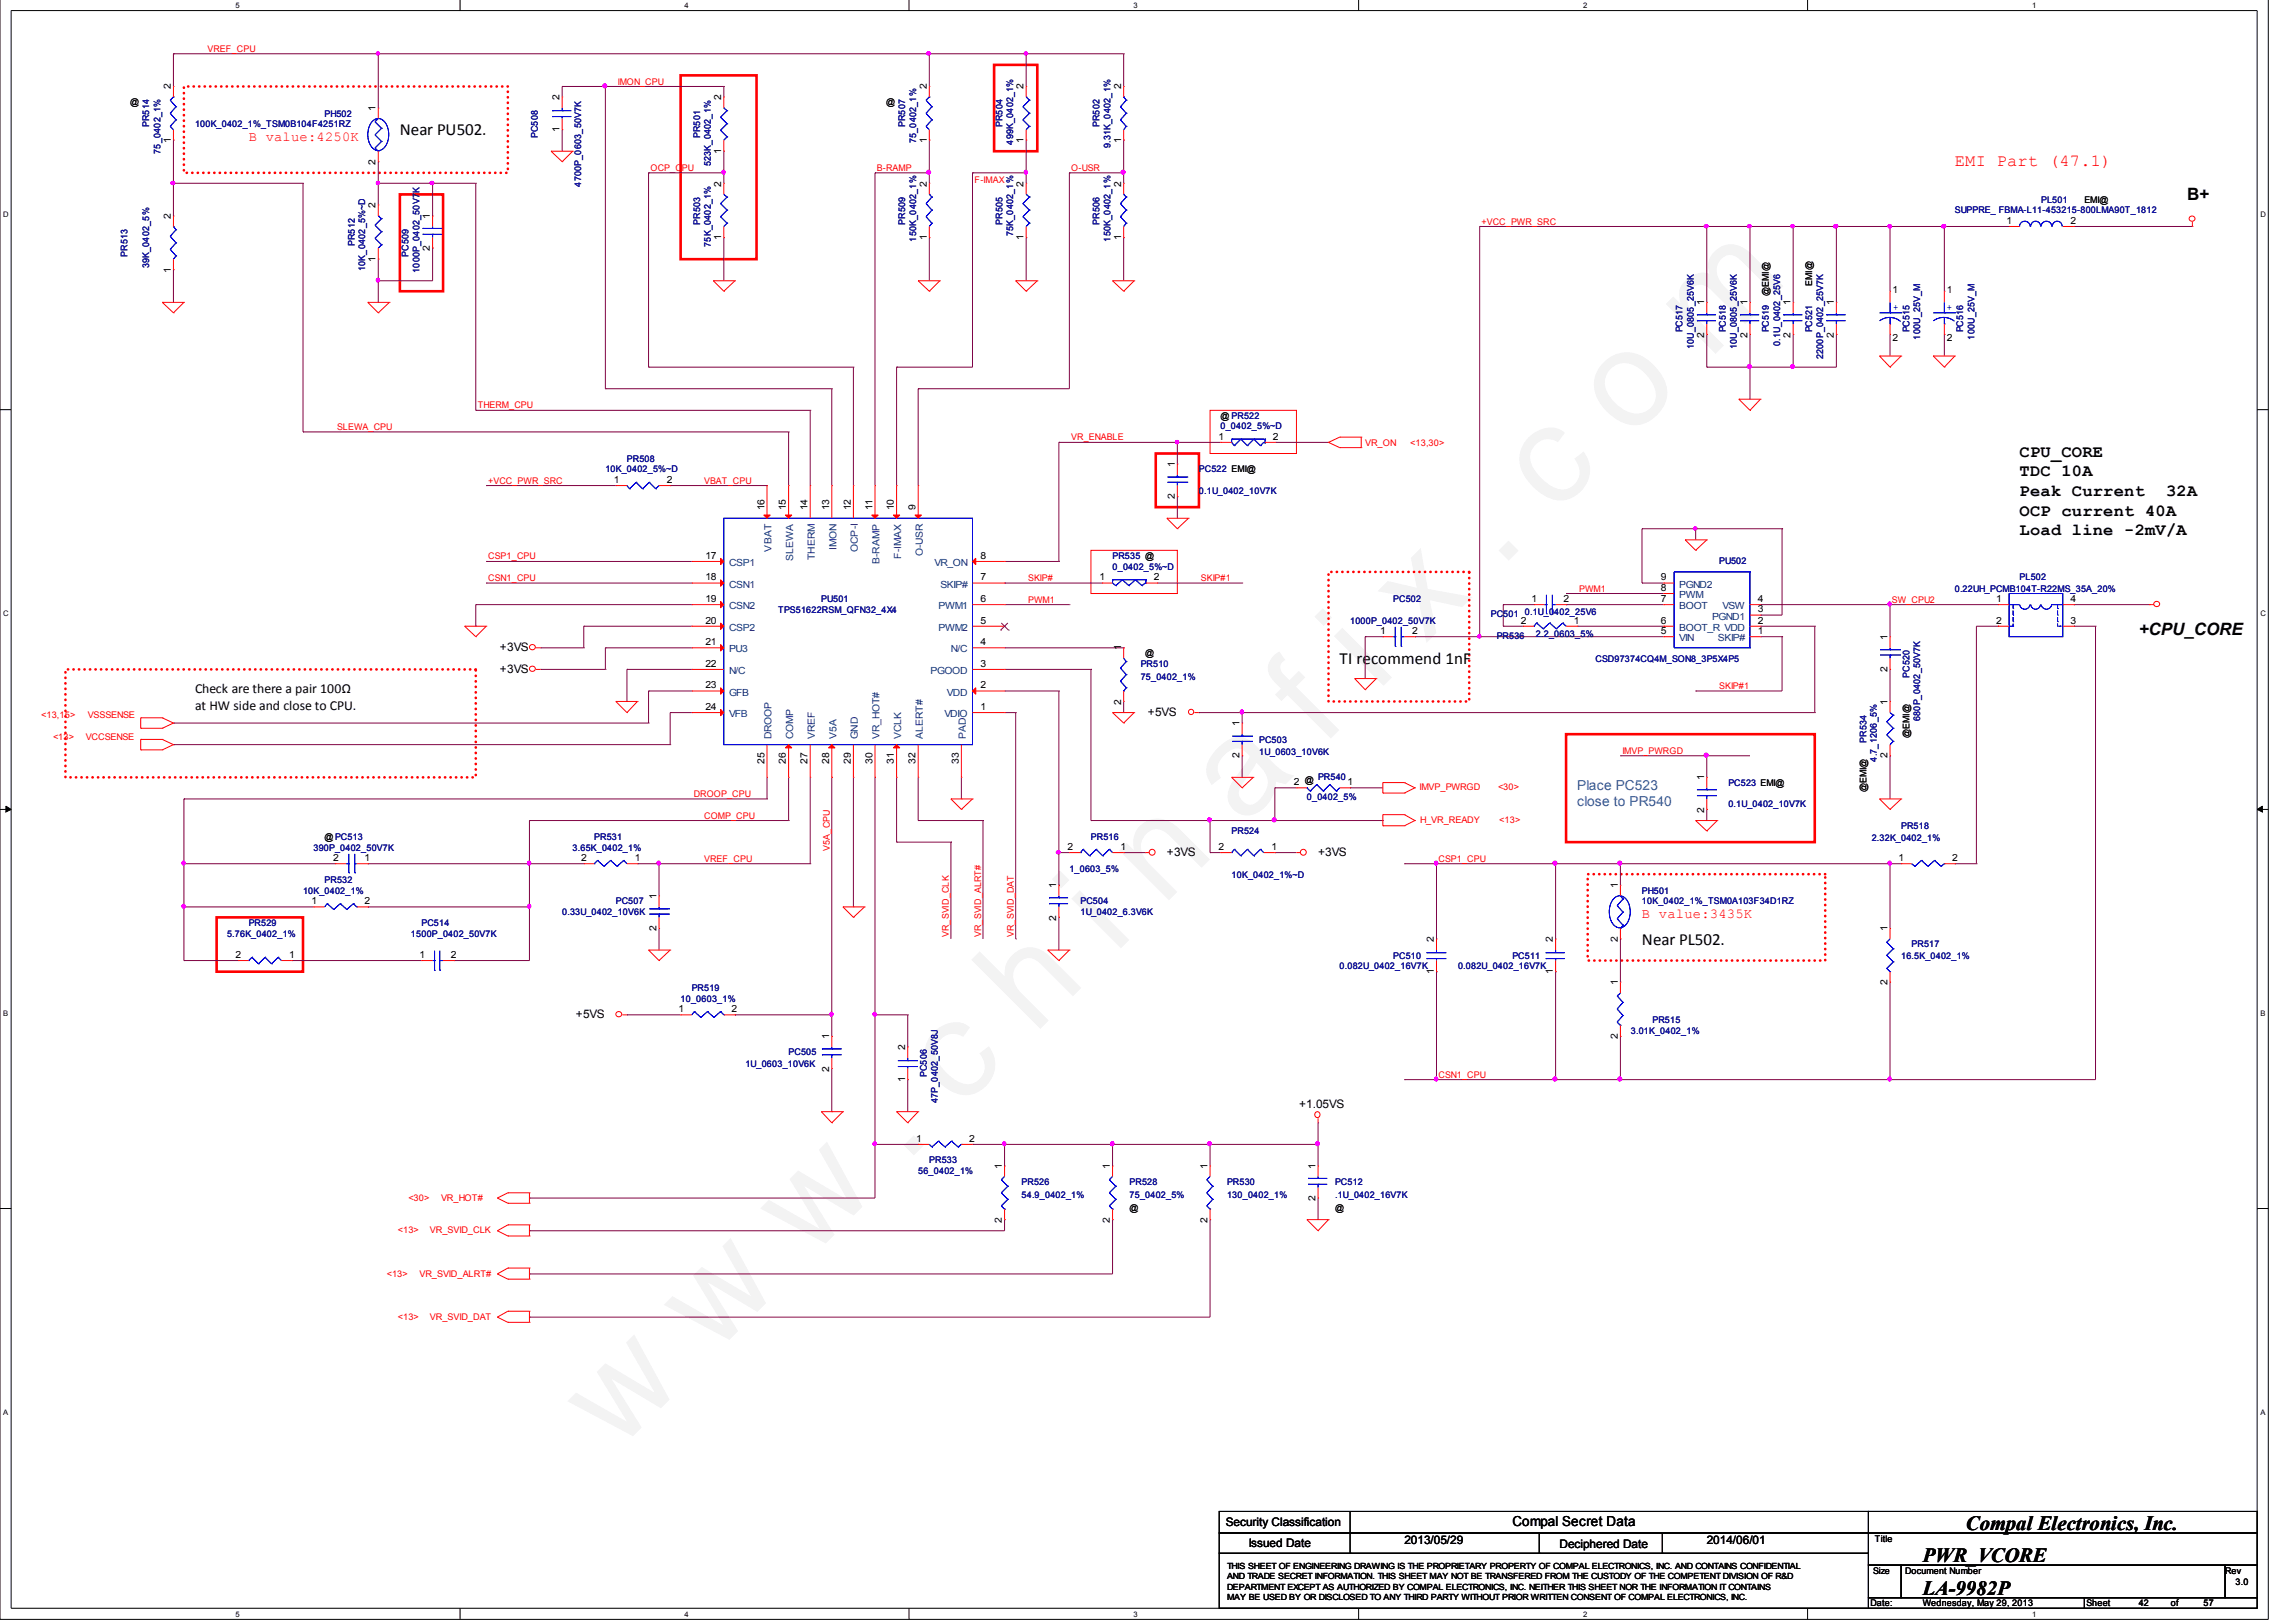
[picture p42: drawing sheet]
<svg xmlns="http://www.w3.org/2000/svg" width="297mm" height="210mm" viewBox="0 0 297 210" stroke-linecap="round" stroke-linejoin="round" font-family="sans-serif">
<defs><g id="words">
<text font-size="17.6" fill="#f0f" x="79.7" y="188" transform="rotate(-45 79.7 188)">w w w . c h i n a f i x . c o m</text>
<g font-size="2.6">
<text x="248.8" y="202.2">PWR_VCORE</text>
<text x="254.3" y="198">Compal Electronics, Inc.</text>
<text x="248.8" y="206.4">LA-9982P</text>
</g>
<g font-size="2.2">
<text x="51.7" y="17.5">Near PU502.</text>
<text x="283" y="25.9">B+</text>
<text x="261.3" y="59.1">CPU_CORE</text>
<text x="261.3" y="61.7">TDC 10A</text>
<text x="261.3" y="64.2">Peak Current</text>
<text x="280.2" y="64.2">32A</text>
<text x="261.3" y="66.7">OCP current 40A</text>
<text x="261.3" y="69.3">Load line -2mV/A</text>
<text x="276.7" y="82.2">+CPU_CORE</text>
<text x="173.3" y="86">TI recommend 1nF</text>
<text x="212.4" y="122.3">Near PL502.</text>
</g>
<text font-size="2.2" fill="#f00" x="252.9" y="21.4">EMI Part (47.1)</text>
<g font-size="1.8" fill="#f00">
<text x="32.2" y="18.2">B value:4250K</text>
<text x="212.4" y="118.8">B value:3435K</text>
</g>
<g font-size="1.8">
<text x="25.2" y="89.7">Check are there a pair 100Ω</text>
<text x="25.2" y="91.9">at HW side and close to CPU.</text>
<text x="195.7" y="197.5">Compal Secret Data</text>
</g>
<g font-size="1.8" fill="#0080c0">
<text x="204" y="102.2">Place PC523</text>
<text x="204" y="104.3">close to PR540</text>
</g>
<g font-size="1.5">
<text x="64.7" y="84.3">+3VS</text>
<text x="64.7" y="87.1">+3VS</text>
<text x="148.5" y="92.6">+5VS</text>
<text x="151" y="110.8">+3VS</text>
<text x="170.5" y="110.8">+3VS</text>
<text x="74.5" y="131.8">+5VS</text>
<text x="168.1" y="143.4">+1.05VS</text>
<text x="158.6" y="197.5">Security Classification</text>
<text x="161.5" y="200.2">Issued Date</text>
<text x="181.7" y="199.8">2013/05/29</text>
<text x="201.8" y="200.3">Deciphered Date</text>
<text x="220.8" y="199.8">2014/06/01</text>
</g>
<g font-size="1.3">
<text x="22.1" y="11.5" transform="rotate(-90 22.1 11.5)">2</text>
<text x="119.9" y="11.5" transform="rotate(-90 119.9 11.5)">2</text>
<text x="132.4" y="11.5" transform="rotate(-90 132.4 11.5)">2</text>
<text x="145" y="11.5" transform="rotate(-90 145 11.5)">2</text>
<text x="48.6" y="14.3" transform="rotate(-90 48.6 14.3)">1</text>
<text x="72.4" y="17.1" transform="rotate(-90 72.4 17.1)">1</text>
<text x="72.4" y="13" transform="rotate(-90 72.4 13)">2</text>
<text x="93.3" y="13" transform="rotate(-90 93.3 13)">2</text>
<text x="22.1" y="18.6" transform="rotate(-90 22.1 18.6)">1</text>
<text x="48.6" y="21.4" transform="rotate(-90 48.6 21.4)">2</text>
<text x="93.3" y="19.9" transform="rotate(-90 93.3 19.9)">1</text>
<text x="119.9" y="18.6" transform="rotate(-90 119.9 18.6)">1</text>
<text x="132.4" y="18.6" transform="rotate(-90 132.4 18.6)">1</text>
<text x="145" y="18.6" transform="rotate(-90 145 18.6)">1</text>
<text x="22.1" y="28.3" transform="rotate(-90 22.1 28.3)">2</text>
<text x="48.6" y="26.9" transform="rotate(-90 48.6 26.9)">2</text>
<text x="55.6" y="28.3" transform="rotate(-90 55.6 28.3)">1</text>
<text x="93.3" y="24.1" transform="rotate(-90 93.3 24.1)">2</text>
<text x="119.9" y="24.1" transform="rotate(-90 119.9 24.1)">2</text>
<text x="132.4" y="24.1" transform="rotate(-90 132.4 24.1)">2</text>
<text x="145" y="24.1" transform="rotate(-90 145 24.1)">2</text>
<text x="259.6" y="29">1</text>
<text x="267.9" y="29">2</text>
<text x="22.1" y="35.3" transform="rotate(-90 22.1 35.3)">1</text>
<text x="48.6" y="33.9" transform="rotate(-90 48.6 33.9)">1</text>
<text x="55.6" y="32.5" transform="rotate(-90 55.6 32.5)">2</text>
<text x="93.3" y="31.1" transform="rotate(-90 93.3 31.1)">1</text>
<text x="119.9" y="31.1" transform="rotate(-90 119.9 31.1)">1</text>
<text x="132.4" y="31.1" transform="rotate(-90 132.4 31.1)">1</text>
<text x="145" y="31.1" transform="rotate(-90 145 31.1)">1</text>
<text x="220.5" y="39.5" transform="rotate(-90 220.5 39.5)">1</text>
<text x="226.1" y="39.5" transform="rotate(-90 226.1 39.5)">1</text>
<text x="231.6" y="39.5" transform="rotate(-90 231.6 39.5)">1</text>
<text x="237.2" y="39.5" transform="rotate(-90 237.2 39.5)">1</text>
<text x="244.9" y="37.9">1</text>
<text x="251.9" y="37.9">1</text>
<text x="220.5" y="43.7" transform="rotate(-90 220.5 43.7)">2</text>
<text x="226.1" y="43.7" transform="rotate(-90 226.1 43.7)">2</text>
<text x="231.6" y="43.7" transform="rotate(-90 231.6 43.7)">2</text>
<text x="237.2" y="43.7" transform="rotate(-90 237.2 43.7)">2</text>
<text x="244.9" y="44.1">2</text>
<text x="251.9" y="44.1">2</text>
<text x="157.6" y="56.9">1</text>
<text x="164.7" y="56.9">2</text>
<text x="79.4" y="62.5">1</text>
<text x="86.3" y="62.5">2</text>
<text x="152" y="64.6" transform="rotate(-90 152 64.6)">2</text>
<text x="152" y="60.5" transform="rotate(-90 152 60.5)">1</text>
<text x="98.9" y="66.1" transform="rotate(-90 98.9 66.1)">16</text>
<text x="101.7" y="66.1" transform="rotate(-90 101.7 66.1)">15</text>
<text x="104.5" y="66.1" transform="rotate(-90 104.5 66.1)">14</text>
<text x="107.3" y="66.1" transform="rotate(-90 107.3 66.1)">13</text>
<text x="110.1" y="66.1" transform="rotate(-90 110.1 66.1)">12</text>
<text x="112.9" y="66.1" transform="rotate(-90 112.9 66.1)">11</text>
<text x="115.7" y="66.1" transform="rotate(-90 115.7 66.1)">10</text>
<text x="118.4" y="66.1" transform="rotate(-90 118.4 66.1)">9</text>
<text x="91.3" y="72.3">17</text>
<text x="91.3" y="77.9">19</text>
<text x="91.3" y="75.1">18</text>
<text x="126.8" y="72.3">8</text>
<text x="126.8" y="77.9">6</text>
<text x="126.8" y="75.1">7</text>
<text x="142.2" y="75.1">1</text>
<text x="149.3" y="75.1">2</text>
<text x="198.1" y="77.9">1</text>
<text x="202.3" y="77.9">2</text>
<text x="214.9" y="76.5">8</text>
<text x="214.9" y="77.9">7</text>
<text x="214.9" y="75.1">9</text>
<text x="227.4" y="77.9">4</text>
<text x="258.2" y="77.9">1</text>
<text x="267.9" y="77.9">4</text>
<text x="91.3" y="83.5">21</text>
<text x="91.3" y="80.7">20</text>
<text x="126.8" y="80.7">5</text>
<text x="126.8" y="83.5">4</text>
<text x="178.6" y="82.1">1</text>
<text x="182.7" y="82.1">2</text>
<text x="196.8" y="80.7">2</text>
<text x="203.6" y="80.7">1</text>
<text x="214.9" y="82.1">5</text>
<text x="214.9" y="80.7">6</text>
<text x="227.4" y="79.3">3</text>
<text x="227.4" y="82.1">1</text>
<text x="227.4" y="80.7">2</text>
<text x="244.2" y="82.8" transform="rotate(-90 244.2 82.8)">1</text>
<text x="258.2" y="80.7">2</text>
<text x="267.9" y="80.7">3</text>
<text x="91.3" y="89.1">23</text>
<text x="91.3" y="86.3">22</text>
<text x="126.8" y="86.3">3</text>
<text x="126.8" y="89.1">2</text>
<text x="145" y="84.2" transform="rotate(-90 145 84.2)">1</text>
<text x="244.2" y="87" transform="rotate(-90 244.2 87)">2</text>
<text x="91.3" y="91.9">24</text>
<text x="126.8" y="91.9">1</text>
<text x="145" y="91.2" transform="rotate(-90 145 91.2)">2</text>
<text x="160.4" y="94" transform="rotate(-90 160.4 94)">1</text>
<text x="244.2" y="91.2" transform="rotate(-90 244.2 91.2)">1</text>
<text x="98.9" y="98.9" transform="rotate(-90 98.9 98.9)">25</text>
<text x="101.7" y="98.9" transform="rotate(-90 101.7 98.9)">26</text>
<text x="104.5" y="98.9" transform="rotate(-90 104.5 98.9)">27</text>
<text x="107.3" y="98.9" transform="rotate(-90 107.3 98.9)">28</text>
<text x="110.1" y="98.9" transform="rotate(-90 110.1 98.9)">29</text>
<text x="112.9" y="98.9" transform="rotate(-90 112.9 98.9)">30</text>
<text x="115.7" y="98.9" transform="rotate(-90 115.7 98.9)">31</text>
<text x="118.4" y="98.9" transform="rotate(-90 118.4 98.9)">32</text>
<text x="124" y="98.9" transform="rotate(-90 124 98.9)">33</text>
<text x="160.4" y="98.1" transform="rotate(-90 160.4 98.1)">2</text>
<text x="167.4" y="101.6">2</text>
<text x="174.3" y="101.6">1</text>
<text x="220.5" y="100.9" transform="rotate(-90 220.5 100.9)">1</text>
<text x="244.2" y="98.1" transform="rotate(-90 244.2 98.1)">2</text>
<text x="220.5" y="105.2" transform="rotate(-90 220.5 105.2)">2</text>
<text x="43.1" y="111.4">2</text>
<text x="47.2" y="111.4">1</text>
<text x="75.2" y="111.4">2</text>
<text x="82.1" y="111.4">1</text>
<text x="138.1" y="110">2</text>
<text x="144.9" y="110">1</text>
<text x="157.6" y="110">2</text>
<text x="164.5" y="110">1</text>
<text x="245.6" y="111.4">1</text>
<text x="252.6" y="111.4">2</text>
<text x="40.3" y="117">1</text>
<text x="47.2" y="117">2</text>
<text x="84.9" y="116.3" transform="rotate(-90 84.9 116.3)">1</text>
<text x="136.7" y="119.1" transform="rotate(-90 136.7 119.1)">2</text>
<text x="136.7" y="114.9" transform="rotate(-90 136.7 114.9)">1</text>
<text x="209.3" y="114.9" transform="rotate(-90 209.3 114.9)">1</text>
<text x="30.5" y="124">2</text>
<text x="37.4" y="124">1</text>
<text x="54.3" y="124">1</text>
<text x="58.3" y="124">2</text>
<text x="84.9" y="120.5" transform="rotate(-90 84.9 120.5)">2</text>
<text x="185.5" y="121.9" transform="rotate(-90 185.5 121.9)">2</text>
<text x="200.9" y="121.9" transform="rotate(-90 200.9 121.9)">2</text>
<text x="209.3" y="121.9" transform="rotate(-90 209.3 121.9)">2</text>
<text x="244.2" y="120.5" transform="rotate(-90 244.2 120.5)">1</text>
<text x="87.8" y="131">1</text>
<text x="94.7" y="131">2</text>
<text x="185.5" y="126.1" transform="rotate(-90 185.5 126.1)">1</text>
<text x="200.9" y="126.1" transform="rotate(-90 200.9 126.1)">1</text>
<text x="209.3" y="127.5" transform="rotate(-90 209.3 127.5)">1</text>
<text x="244.2" y="127.5" transform="rotate(-90 244.2 127.5)">2</text>
<text x="107.3" y="134.5" transform="rotate(-90 107.3 134.5)">1</text>
<text x="117.1" y="135.9" transform="rotate(-90 117.1 135.9)">2</text>
<text x="209.3" y="134.5" transform="rotate(-90 209.3 134.5)">2</text>
<text x="107.3" y="138.7" transform="rotate(-90 107.3 138.7)">2</text>
<text x="117.1" y="140.1" transform="rotate(-90 117.1 140.1)">1</text>
<text x="118.5" y="147.8">1</text>
<text x="125.4" y="147.8">2</text>
<text x="129.6" y="151.2" transform="rotate(-90 129.6 151.2)">1</text>
<text x="143.6" y="151.2" transform="rotate(-90 143.6 151.2)">1</text>
<text x="156.2" y="151.2" transform="rotate(-90 156.2 151.2)">1</text>
<text x="170.2" y="155.5" transform="rotate(-90 170.2 155.5)">2</text>
<text x="170.2" y="151.2" transform="rotate(-90 170.2 151.2)">1</text>
<text x="129.6" y="158.3" transform="rotate(-90 129.6 158.3)">2</text>
<text x="143.6" y="158.3" transform="rotate(-90 143.6 158.3)">2</text>
<text x="156.2" y="158.3" transform="rotate(-90 156.2 158.3)">2</text>
</g>
<g font-size="1.3" fill="#004080">
<text x="99.8" y="71.4" transform="rotate(-90 99.8 71.4)">VBAT</text>
<text x="108.2" y="71.1" transform="rotate(-90 108.2 71.1)">IMON</text>
<text x="111" y="71.4" transform="rotate(-90 111 71.4)">OCP-I</text>
<text x="119.4" y="72" transform="rotate(-90 119.4 72)">O-USR</text>
<text x="94.3" y="73.3">CSP1</text>
<text x="94.3" y="76">CSN1</text>
<text x="102.6" y="72.6" transform="rotate(-90 102.6 72.6)">SLEWA</text>
<text x="105.4" y="72.5" transform="rotate(-90 105.4 72.5)">THERM</text>
<text x="113.8" y="73" transform="rotate(-90 113.8 73)">B-RAMP</text>
<text x="116.6" y="72.3" transform="rotate(-90 116.6 72.3)">F-IMAX</text>
<text x="120.9" y="73.3">VR_ON</text>
<text x="121.7" y="76">SKIP#</text>
<text x="217.3" y="77.4">PWM</text>
<text x="217.3" y="76">PGND2</text>
<text x="94.3" y="81.6">CSP2</text>
<text x="94.3" y="78.8">CSN2</text>
<text x="121.4" y="81.6">PWM2</text>
<text x="121.4" y="78.8">PWM1</text>
<text x="217.3" y="83">VIN</text>
<text x="217.3" y="78.8">BOOT</text>
<text x="217.3" y="81.6">BOOT_R VDD</text>
<text x="221.5" y="80.2">PGND1</text>
<text x="222.2" y="83">SKIP#</text>
<text x="222.8" y="78.8">VSW</text>
<text x="94.3" y="84.4">PU3</text>
<text x="94.3" y="87.2">N/C</text>
<text x="120.4" y="87.2">PGOOD</text>
<text x="123" y="84.4">N/C</text>
<text x="94.3" y="90">GFB</text>
<text x="94.3" y="92.8">VFB</text>
<text x="99.8" y="95.7" transform="rotate(-90 99.8 95.7)">DROOP</text>
<text x="102.6" y="95.7" transform="rotate(-90 102.6 95.7)">COMP</text>
<text x="105.4" y="95.7" transform="rotate(-90 105.4 95.7)">VREF</text>
<text x="108.2" y="95.7" transform="rotate(-90 108.2 95.7)">V5A</text>
<text x="111" y="95.7" transform="rotate(-90 111 95.7)">GND</text>
<text x="113.8" y="95.7" transform="rotate(-90 113.8 95.7)">VR_HOT#</text>
<text x="116.6" y="95.7" transform="rotate(-90 116.6 95.7)">VCLK</text>
<text x="119.4" y="95.7" transform="rotate(-90 119.4 95.7)">ALERT#</text>
<text x="122.2" y="92.8">VDIO</text>
<text x="122.5" y="90">VDD</text>
<text x="125" y="95.7" transform="rotate(-90 125 95.7)">PAD</text>
</g>
<g font-size="1.2" fill="#f00">
<text x="26.8" y="6.7">VREF_CPU</text>
<text x="79.9" y="10.9">IMON_CPU</text>
<text x="84.2" y="22.1">OCP_CPU</text>
<text x="113.5" y="22.1">B-RAMP</text>
<text x="126.1" y="23.7">F-IMAX</text>
<text x="138.6" y="22.1">O-USR</text>
<text x="191.7" y="29.1">+VCC_PWR_SRC</text>
<text x="61.8" y="52.8">THERM_CPU</text>
<text x="43.6" y="55.6">SLEWA_CPU</text>
<text x="138.6" y="57">VR_ENABLE</text>
<text x="176.6" y="57.7">VR_ON</text>
<text x="182.5" y="57.7">&lt;13,30&gt;</text>
<text x="63.2" y="62.6">+VCC_PWR_SRC</text>
<text x="91.1" y="62.6">VBAT_CPU</text>
<text x="63.2" y="75.2">CSN1_CPU</text>
<text x="63.2" y="72.4">CSP1_CPU</text>
<text x="133" y="78">PWM1</text>
<text x="133" y="75.2">SKIP#</text>
<text x="155.4" y="75.2">SKIP#1</text>
<text x="204.3" y="76.6">PWM1</text>
<text x="244.8" y="78">SW_CPU2</text>
<text x="222.4" y="89.2">SKIP#1</text>
<text x="5.3" y="93">&lt;13,15&gt;</text>
<text x="6.9" y="95.8">&lt;13&gt;</text>
<text x="11.1" y="95.8">VCCSENSE</text>
<text x="11.3" y="93">VSSSENSE</text>
<text x="209.9" y="97.6">IMVP_PWRGD</text>
<text x="89.7" y="103.1">DROOP_CPU</text>
<text x="91.1" y="105.9">COMP_CPU</text>
<text x="183.6" y="102.2">IMVP_PWRGD</text>
<text x="183.7" y="106.5">H_VR_READY</text>
<text x="193.8" y="102.2">&lt;30&gt;</text>
<text x="194" y="106.5">&lt;13&gt;</text>
<text x="91.1" y="111.5">VREF_CPU</text>
<text x="107.4" y="110.1" transform="rotate(-90 107.4 110.1)">V5A_CPU</text>
<text x="186.1" y="111.5">CSP1_CPU</text>
<text x="122.8" y="121.3" transform="rotate(-90 122.8 121.3)">VR_SVID_CLK</text>
<text x="126.9" y="121.3" transform="rotate(-90 126.9 121.3)">VR_SVID_ALRT#</text>
<text x="131.1" y="121.3" transform="rotate(-90 131.1 121.3)">VR_SVID_DAT</text>
<text x="186.1" y="139.5">CSN1_CPU</text>
<text x="52.8" y="155.5">&lt;30&gt;</text>
<text x="57.1" y="155.5">VR_HOT#</text>
<text x="51.5" y="159.6">&lt;13&gt;</text>
<text x="55.6" y="159.6">VR_SVID_CLK</text>
<text x="50" y="165.2">&lt;13&gt;</text>
<text x="54.3" y="165.2">VR_SVID_ALRT#</text>
<text x="51.5" y="170.8">&lt;13&gt;</text>
<text x="55.6" y="170.8">VR_SVID_DAT</text>
</g>
<g font-size="1.2">
<text x="16.8" y="13.6">@</text>
<text x="114.6" y="13.6">@</text>
<text x="269.7" y="26.3">EMI@</text>
<text x="228.9" y="38.3" transform="rotate(-90 228.9 38.3)">@EMI@</text>
<text x="234.4" y="37" transform="rotate(-90 234.4 37)">EMI@</text>
<text x="157.9" y="54.2">@ PR522</text>
<text x="148.2" y="84.9">@</text>
<text x="247.1" y="95.5" transform="rotate(-90 247.1 95.5)">@EMI@</text>
<text x="168.8" y="101.3">@</text>
<text x="241.5" y="102.5" transform="rotate(-90 241.5 102.5)">@EMI@</text>
<text x="42" y="108.6">@PC513</text>
<text x="146.1" y="156.7">@</text>
<text x="172.7" y="156.7">@</text>
<text x="242.3" y="203.6">Size</text>
<text x="242.6" y="199.6">Title</text>
<text x="246.5" y="203.6">Document Number</text>
<text x="287.9" y="203.6">Rev</text>
<text x="242" y="207.9">Date:</text>
<text x="248.8" y="207.9">Wednesday, May 29, 2013</text>
<text x="269.9" y="207.9">Sheet</text>
<text x="276.7" y="207.9">42</text>
<text x="280.8" y="207.9">of</text>
<text x="285.1" y="207.9">57</text>
<text x="289.2" y="205.1">3.0</text>
</g>
<g font-size="1.2" fill="#000080">
<text x="19.3" y="16.4" transform="rotate(-90 19.3 16.4)">PR514</text>
<text x="25.2" y="16.4">100K_0402_1%_TSM0B104F4251RZ</text>
<text x="42" y="15.1">PH502</text>
<text x="69.6" y="17.9" transform="rotate(-90 69.6 17.9)">PC508</text>
<text x="90.6" y="17.9" transform="rotate(-90 90.6 17.9)">PR501</text>
<text x="117.1" y="16.4" transform="rotate(-90 117.1 16.4)">PR507</text>
<text x="129.7" y="16.4" transform="rotate(-90 129.7 16.4)">PR504</text>
<text x="142.2" y="16.4" transform="rotate(-90 142.2 16.4)">PR502</text>
<text x="20.7" y="19.9" transform="rotate(-90 20.7 19.9)">75_0402_1%</text>
<text x="91.9" y="21.5" transform="rotate(-90 91.9 21.5)">523K_0402_1%</text>
<text x="118.5" y="18.6" transform="rotate(-90 118.5 18.6)">75_0402_1%</text>
<text x="131.1" y="18.7" transform="rotate(-90 131.1 18.7)">499K_0402_1%</text>
<text x="143.7" y="19.1" transform="rotate(-90 143.7 19.1)">9.31K_0402_1%</text>
<text x="75.2" y="24.1" transform="rotate(-90 75.2 24.1)">4700P_0603_50V7K</text>
<text x="90.6" y="29.1" transform="rotate(-90 90.6 29.1)">PR503</text>
<text x="117.1" y="29.1" transform="rotate(-90 117.1 29.1)">PR509</text>
<text x="129.7" y="29.1" transform="rotate(-90 129.7 29.1)">PR505</text>
<text x="142.2" y="29.1" transform="rotate(-90 142.2 29.1)">PR506</text>
<text x="252.9" y="27.6">SUPPRE_ FBMA-L11-453215-800LMA90T_1812</text>
<text x="264.1" y="26.3">PL501</text>
<text x="16.5" y="33.2" transform="rotate(-90 16.5 33.2)">PR513</text>
<text x="19.3" y="34.7" transform="rotate(-90 19.3 34.7)">39K_0402_5%</text>
<text x="45.9" y="31.8" transform="rotate(-90 45.9 31.8)">PR512</text>
<text x="47.2" y="35.1" transform="rotate(-90 47.2 35.1)">10K_0402_5%~D</text>
<text x="52.8" y="33.2" transform="rotate(-90 52.8 33.2)">PC509</text>
<text x="54.3" y="35.3" transform="rotate(-90 54.3 35.3)">1000P_0402_50V7K</text>
<text x="91.9" y="31.9" transform="rotate(-90 91.9 31.9)">75K_0402_1%</text>
<text x="118.5" y="31.3" transform="rotate(-90 118.5 31.3)">150K_0402_1%</text>
<text x="131.1" y="30.6" transform="rotate(-90 131.1 30.6)">75K_0402_1%</text>
<text x="143.7" y="31.3" transform="rotate(-90 143.7 31.3)">150K_0402_1%</text>
<text x="217.7" y="43" transform="rotate(-90 217.7 43)">PC517</text>
<text x="219.1" y="45.2" transform="rotate(-90 219.1 45.2)">10U_0805_25V6K</text>
<text x="223.3" y="43" transform="rotate(-90 223.3 43)">PC518</text>
<text x="224.7" y="45.2" transform="rotate(-90 224.7 45.2)">10U_0805_25V6K</text>
<text x="228.9" y="43" transform="rotate(-90 228.9 43)">PC519</text>
<text x="230.3" y="44.8" transform="rotate(-90 230.3 44.8)">0.1U_0402_25V6</text>
<text x="234.4" y="43" transform="rotate(-90 234.4 43)">PC521</text>
<text x="235.9" y="46.5" transform="rotate(-90 235.9 46.5)">2200P_0402_25V7K</text>
<text x="247.1" y="43" transform="rotate(-90 247.1 43)">PC515</text>
<text x="248.4" y="44" transform="rotate(-90 248.4 44)">100U_25V_M</text>
<text x="254" y="43" transform="rotate(-90 254 43)">PC516</text>
<text x="255.4" y="44" transform="rotate(-90 255.4 44)">100U_25V_M</text>
<text x="81.1" y="59.8">PR508</text>
<text x="157.9" y="55.6">0_0402_5%~D</text>
<text x="78.3" y="61.1">10K_0402_5%~D</text>
<text x="155.1" y="61.1">PC522 EMI@</text>
<text x="155.1" y="63.9">0.1U_0402_10V7K</text>
<text x="106.3" y="77.9">PU501</text>
<text x="143.9" y="72.3">PR535 @</text>
<text x="143.9" y="73.8">0_0402_5%~D</text>
<text x="180.3" y="77.9">PC502</text>
<text x="222.4" y="73">PU502</text>
<text x="252.9" y="76.6">0.22UH_PCMB104T-R22MS_35A_20%</text>
<text x="261.3" y="75.1">PL502</text>
<text x="100.7" y="79.3">TPS51622RSM_QFN32_4X4</text>
<text x="174.7" y="80.7">1000P_0402_50V7K</text>
<text x="192.9" y="79.9">PC501</text>
<text x="193.6" y="82.6">PR536</text>
<text x="197.3" y="79.6">0.1U_0402_25V6</text>
<text x="198.7" y="82.5">2.2_0603_5%</text>
<text x="147.6" y="86.3">PR510</text>
<text x="147.6" y="88">75_0402_1%</text>
<text x="206.4" y="85.7">CSD97374CQ4M_SON8_3P5X4P5</text>
<text x="247.1" y="87.7" transform="rotate(-90 247.1 87.7)">PC520</text>
<text x="248.4" y="93.3" transform="rotate(-90 248.4 93.3)">680P_0402_50V7K</text>
<text x="162.9" y="96.1">PC503</text>
<text x="162.9" y="97.7">1U_0603_10V6K</text>
<text x="170.5" y="100.9">PR540</text>
<text x="223.6" y="101.7">PC523 EMI@</text>
<text x="241.5" y="96.1" transform="rotate(-90 241.5 96.1)">PR534</text>
<text x="242.8" y="98.6" transform="rotate(-90 242.8 98.6)">4.7_1206_5%</text>
<text x="159.3" y="108">PR524</text>
<text x="169.1" y="103.5">0_0402_5%</text>
<text x="223.6" y="104.5">0.1U_0402_10V7K</text>
<text x="246" y="107.3">PR518</text>
<text x="40.6" y="110.1">390P_0402_50V7K</text>
<text x="74.1" y="110.1">3.65K_0402_1%</text>
<text x="76.9" y="108.6">PR531</text>
<text x="138.3" y="112.9">1_0603_5%</text>
<text x="141.1" y="108.6">PR516</text>
<text x="159.3" y="113.6">10K_0402_1%~D</text>
<text x="242.1" y="108.9">2.32K_0402_1%</text>
<text x="32.2" y="119.8">PR529</text>
<text x="39.2" y="115.7">10K_0402_1%</text>
<text x="42" y="114.2">PR532</text>
<text x="54.5" y="119.8">PC514</text>
<text x="72.7" y="118.5">0.33U_0402_10V6K</text>
<text x="79.7" y="117">PC507</text>
<text x="139.8" y="117">PC504</text>
<text x="139.8" y="118.5">1U_0402_6.3V6K</text>
<text x="212.4" y="115.7">PH501</text>
<text x="212.4" y="117">10K_0402_1%_TSM0A103F34D1RZ</text>
<text x="29.4" y="121.3">5.76K_0402_1%</text>
<text x="53.2" y="121.3">1500P_0402_50V7K</text>
<text x="173.3" y="125.4">0.082U_0402_16V7K</text>
<text x="180.3" y="124.1">PC510</text>
<text x="188.6" y="125.4">0.082U_0402_16V7K</text>
<text x="195.7" y="124.1">PC511</text>
<text x="246" y="124.1">16.5K_0402_1%</text>
<text x="247.3" y="122.6">PR517</text>
<text x="88.1" y="129.6">10_0603_1%</text>
<text x="89.5" y="128.2">PR519</text>
<text x="102" y="136.6">PC505</text>
<text x="211" y="133.8">3.01K_0402_1%</text>
<text x="213.8" y="132.4">PR515</text>
<text x="96.4" y="138">1U_0603_10V6K</text>
<text x="119.9" y="139.4" transform="rotate(-90 119.9 139.4)">PC506</text>
<text x="121.3" y="142.8" transform="rotate(-90 121.3 142.8)">47P_0402_50V8J</text>
<text x="118.8" y="152">56_0402_1%</text>
<text x="120.2" y="150.6">PR533</text>
<text x="132.2" y="153.3">PR526</text>
<text x="132.2" y="155">54.9_0402_1%</text>
<text x="146.1" y="153.3">PR528</text>
<text x="146.1" y="155">75_0402_5%</text>
<text x="158.7" y="153.3">PR530</text>
<text x="158.7" y="155">130_0402_1%</text>
<text x="172.7" y="153.3">PC512</text>
<text x="172.7" y="155">.1U_0402_16V7K</text>
</g>
<g font-size="1.2" fill="#00f">
<text x="244.9" y="40.1">+</text>
<text x="251.9" y="40.1">+</text>
</g>
<g font-size="1.1">
<text x="158.7" y="203">THIS SHEET OF ENGINEERING DRAWING IS THE PROPRIETARY PROPERTY OF COMPAL ELECTRONICS, INC. AND CONTAINS CONFIDENTIAL</text>
<text x="158.7" y="204.4">AND TRADE SECRET INFORMATION. THIS SHEET MAY NOT BE TRANSFERED FROM THE CUSTODY OF THE COMPETENT DIVISION OF R&amp;D</text>
<text x="158.7" y="205.8">DEPARTMENT EXCEPT AS AUTHORIZED BY COMPAL ELECTRONICS, INC. NEITHER THIS SHEET NOR THE INFORMATION IT CONTAINS</text>
<text x="158.7" y="207.1">MAY BE USED BY OR DISCLOSED TO ANY THIRD PARTY WITHOUT PRIOR WRITTEN CONSENT OF COMPAL ELECTRONICS, INC.</text>
</g>
<g font-size="1">
<text x="30.5" y="1">5</text>
<text x="88.6" y="1">4</text>
<text x="146.6" y="1">3</text>
<text x="204.8" y="1">2</text>
<text x="262.9" y="1">1</text>
<text x=".4" y="28">D</text>
<text x="292.4" y="28">D</text>
<text x=".4" y="79.7">C</text>
<text x="292.4" y="79.7">C</text>
<text x=".4" y="131.4">B</text>
<text x="292.4" y="131.4">B</text>
<text x=".4" y="183.1">A</text>
<text x="292.4" y="183.1">A</text>
<text x="30.5" y="209.2">5</text>
<text x="88.6" y="209.2">4</text>
<text x="146.6" y="209.2">3</text>
<text x="204.8" y="209.2">2</text>
<text x="262.9" y="209.2">1</text>
</g>
</g></defs>
<path d="M0 -.1v209.7h293.5v-209.7M1.4 1.4h290.6v206.7h-290.6z" fill="none" stroke="#000" stroke-width=".13"/>
<g fill="#fff">
<path d="M30.5 .2h.4v1h-.4z"/>
<path d="M30.5 208.4h.4v1h-.4z"/>
</g>
<path d="M59.5 -.1v1.5M59.5 208.1v1.5" fill="none" stroke="#000" stroke-width=".13"/>
<g fill="#fff">
<path d="M88.6 .2h.4v1h-.4z"/>
<path d="M88.6 208.4h.4v1h-.4z"/>
</g>
<path d="M117.6 -.1v1.5M117.6 208.1v1.5" fill="none" stroke="#000" stroke-width=".13"/>
<g fill="#fff">
<path d="M146.6 .2h.5v1h-.5z"/>
<path d="M146.6 208.4h.5v1h-.5z"/>
</g>
<path d="M175.8 -.1v1.5M175.8 208.1v1.5" fill="none" stroke="#000" stroke-width=".13"/>
<g fill="#fff">
<path d="M204.8 .2h.4v1h-.4z"/>
<path d="M204.8 208.4h.4v1h-.4z"/>
</g>
<path d="M233.8 -.1v1.5M233.8 208.1v1.5" fill="none" stroke="#000" stroke-width=".13"/>
<g fill="#fff">
<path d="M262.9 .2h.4v1h-.4z"/>
<path d="M262.9 208.4h.4v1h-.4z"/>
<path d="M.4 27.2h.5v1h-.5z"/>
<path d="M292.4 27.2h.5v1h-.5z"/>
<path d="M.4 78.8h.5v1.1h-.5z"/>
<path d="M292.4 78.8h.5v1.1h-.5z"/>
</g>
<path d="M0 53h1.4M292 53h1.5" fill="none" stroke="#000" stroke-width=".13"/>
<g fill="#fff">
<path d="M.4 130.6h.5v1h-.5z"/>
<path d="M292.4 130.6h.5v1h-.5z"/>
</g>
<path d="M0 104.7h1.4M292 104.7h1.5" fill="none" stroke="#000" stroke-width=".13"/>
<path d="M.8 104.3l.6 .4-.6 .4zM292 104.7l.7-.4v.8z" fill="#000" stroke="#000" stroke-width=".13"/>
<g fill="#fff">
<path d="M.4 182.2h.5v1h-.5z"/>
<path d="M292.4 182.2h.5v1h-.5z"/>
</g>
<g fill="none" stroke="#000" stroke-width=".13">
<path d="M0 156.4h1.4M292 156.4h1.5M157.7 195.6h84v2.8h-84zM157.7 198.4h84v2.6h-84zM174.7 198.4h.1M174.7 195.6v5.4M199.1 198.4v2.6M215.1 198.4v2.6M241.7 195.6h50.3v2.8h-50.3zM241.7 198.4h50.3v4.1h-50.3zM157.7 201h84v7.1h-84zM174.7 201h.1"/>
<path d="M199.1 201h.1M215.1 201h.1M241.7 202.5h4.3v4.3h-4.3zM241.7 206.8h28v1.3h-28zM246 202.5h41.9v4.3h-41.9zM269.7 206.8h22.3v1.3h-22.3zM287.9 202.5h4.1v4.3h-4.1z"/>
</g>
<path d="M23.8 11.2h41.9v11.2h-41.9zM8.5 86.6h53.1v14h-53.1zM205.4 113.1h30.7v11.2h-30.7z" fill="none" stroke="#f00" stroke-width=".34" stroke-dasharray="0 .7"/>
<path d="M88.1 9.8h9.8v23.7h-9.8zM128.6 8.4h5.6v11.2h-5.6zM51.7 25.2h5.6v12.5h-5.6zM202.6 95h32.2v14h-32.2zM28 118.7h11.2v7h-11.2z" fill="none" stroke="#f00" stroke-width=".34"/>
<g fill="none" stroke="#800040" stroke-width=".13">
<path d="M22.4 7h.1M22.4 18.1h.1M22.4 7v4.2M22.4 18.1v9.9M22.4 7h123M48.9 7h.1M48.9 7v7M72.7 11.2h20.9M72.7 11.2h.1M72.7 16.8h.1M72.7 11.2v1.3M72.7 16.8v2.8"/>
<path d="M78.3 11.2h.1M78.3 11.2v39.1h29.3M93.6 11.2h.1M93.6 19.6h.1M93.6 11.2v1.3M93.6 19.6v4.1M120.2 18.1h.1M120.2 7h.1M120.2 7v4.2M120.2 18.1v5.6M132.8 7h.1M132.8 18.1h.1"/>
<path d="M132.8 7v4.2M132.8 18.1v5.6M145.4 7h.1M145.4 18.1h.1M145.4 7v4.2M145.4 18.1v5.6M22.4 23.7h.1M22.4 34.9h.1M22.4 34.9v4.2M22.4 23.7h16.8M39.2 23.7h.1M39.2 23.7v32.2"/>
<path d="M48.9 23.7h12.7M48.9 23.7h.1M48.9 33.5h.1M48.9 36.3h.1M48.9 20.9h.1M48.9 20.9v5.6M48.9 33.5v5.6M56 23.7h.1M56 32.1h.1M56 23.7v4.3M56 32.1v4.2h-7.1M61.6 23.7h.1"/>
<path d="M61.6 23.7v29.4M83.9 22.4h.1M83.9 22.4v25.1M83.9 22.4h9.7M93.6 22.4h.1M113.2 22.4h7M113.2 22.4h.1M113.2 22.4v40.4M120.2 22.4h.1M125.8 22.4h7M125.8 22.4h.1M125.8 22.4v25.1"/>
<path d="M132.8 22.4h.1M138.3 22.4h7.1M138.3 22.4h.1M138.3 22.4v27.9M145.4 22.4h.1M220.8 29.3h-29.4v53.1M232 29.3h27.9M237.6 29.3h.1M237.6 29.3v9.8M244.5 29.3h.1M244.5 29.3v8.4M251.5 29.3h.1"/>
<path d="M251.5 29.3v8.4M268.3 29.3h.1M268.3 29.3h15.3M39.2 55.9h.1M39.2 55.9h62.8M61.6 53.1h.1M61.6 53.1h43.2M237.6 43.3h.1M237.6 43.3v4.2h-5.6M244.5 43.3h.1M244.5 43.3v2.8M251.5 43.3h.1"/>
<path d="M251.5 43.3v2.8M61.6 78.2h27.9M61.6 78.2h.1M61.6 78.2v2.8M62.9 75.5h26.6M62.9 72.7h26.6M62.9 62.8h16.8M62.9 75.5h.1M62.9 72.7h.1M62.9 62.8h.1M227.8 78.2h30.7M244.5 78.2h.1"/>
<path d="M244.5 78.2v4.2M268.3 78.2h9.7M268.3 78.2h.1M22.4 93.6h61.5M22.4 96.4h64.3M22.4 93.6h.1M22.4 96.4h.1M61.6 81h.1M131.4 92.2v29.3M160.7 92.2h74.1M244.5 86.6h.1M244.5 97.8h.1"/>
<path d="M244.5 86.6v4.2M244.5 97.8v5.6M258.5 81h.1M258.5 81h-2.8v30.8M268.3 81h2.8M268.3 81h.1M271.1 81h.1M271.1 81v58.7h-61.5M23.8 117.4h16.8M23.8 111.8h19.5M23.8 117.4h.1M23.8 111.8h.1"/>
<path d="M23.8 103.4h.1M23.8 103.4v20.9M23.8 103.4h75.4M47.6 111.8h.1M47.6 117.4h.1M47.6 111.8h20.9M47.6 117.4h20.9M68.5 106.2h33.5M107.6 100.6v30.7M113.2 100.6v30.7M209.6 111.8h36.4M244.5 111.8h.1"/>
<path d="M244.5 111.8v8.4M252.9 111.8h2.8M252.9 111.8h.1M255.7 111.8h.1M23.8 124.3h7M23.8 124.3h.1M37.8 124.3h16.7M37.8 124.3h.1M58.8 124.3h.1M58.8 124.3h9.7M244.5 127.1h.1M244.5 139.7h.1"/>
<path d="M244.5 127.1v12.6M68.5 159.3h61.5M68.5 155h44.7M68.5 170.4h88M68.5 164.9h75.4"/>
</g>
<g fill="#f0f" stroke="#f0f" stroke-width=".13">
<path d="M237.3 29.1h.4v.2v.1h-.4l-.1-.1z" fill-rule="evenodd"/>
<path d="M237.3 29.1h.4v.2v.1h-.4l-.1-.1z" fill-rule="evenodd"/>
<path d="M237.3 29.1h.4v.2v.1h-.4l-.1-.1z" fill-rule="evenodd"/>
<path d="M251.3 29.1h.3l.1 .2-.1 .1h-.3l-.1-.1z" fill-rule="evenodd"/>
<path d="M120 6.8h.3l.1 .1-.1 .2h-.3l-.1-.2z" fill-rule="evenodd"/>
<path d="M55.7 23.5h.4v.2v.1h-.4l-.1-.1z" fill-rule="evenodd"/>
<path d="M22.2 23.5h.3l.1 .2-.1 .1h-.3l-.1-.1z" fill-rule="evenodd"/>
<path d="M251.3 29.1h.3l.1 .2-.1 .1h-.3l-.1-.1z" fill-rule="evenodd"/>
<path d="M237.3 29.1h.4v.2v.1h-.4l-.1-.1z" fill-rule="evenodd"/>
<path d="M237.3 29.1h.4v.2v.1h-.4l-.1-.1z" fill-rule="evenodd"/>
<path d="M237.3 29.1h.4v.2v.1h-.4l-.1-.1z" fill-rule="evenodd"/>
<path d="M251.3 29.1h.3l.1 .2-.1 .1h-.3l-.1-.1z" fill-rule="evenodd"/>
<path d="M120 6.8h.3l.1 .1-.1 .2h-.3l-.1-.2z" fill-rule="evenodd"/>
<path d="M55.7 23.5h.4v.2v.1h-.4l-.1-.1z" fill-rule="evenodd"/>
<path d="M22.2 23.5h.3l.1 .2-.1 .1h-.3l-.1-.1z" fill-rule="evenodd"/>
<path d="M251.3 29.1h.3l.1 .2-.1 .1h-.3l-.1-.1z" fill-rule="evenodd"/>
<circle cx="244.5" cy="29.3" r=".21"/>
<circle cx="244.5" cy="78.1" r=".24"/>
<circle cx="23.7" cy="117.3" r=".24"/>
<circle cx="23.7" cy="111.7" r=".24"/>
<circle cx="132.7" cy="6.9" r=".21"/>
<circle cx="132.7" cy="22.3" r=".24"/>
<circle cx="145.3" cy="22.3" r=".25"/>
<circle cx="120.1" cy="22.3" r=".25"/>
<circle cx="48.9" cy="6.9" r=".21"/>
<circle cx="78.2" cy="11.1" r=".25"/>
<circle cx="48.9" cy="36.2" r=".24"/>
<circle cx="48.9" cy="23.7" r=".21"/>
<circle cx="244.5" cy="111.7" r=".24"/>
<circle cx="244.5" cy="139.6" r=".24"/>
<circle cx="93.6" cy="22.3" r=".24"/>
</g>
<g fill="none" stroke="#f00" stroke-width=".13">
<path d="M22.4 18.1h.1M22.4 11.2h.1M22.4 11.2v1.3M22.4 16.8v1.3M48.9 14h.1M48.9 14v1.3M48.9 19.6v1.3M71.3 19.6h.1M71.3 19.6h2.8M71.3 19.6l1.4 1.3M72.7 16.8h.1M72.7 12.5h.1"/>
<path d="M72.7 12.5v1.5M72.7 15.3v1.5M74.1 19.6h.1M74.1 19.6l-1.4 1.3M93.6 19.6h.1M93.6 12.5h.1M93.6 12.5v1.5M93.6 18.1v1.5M120.2 18.1h.1M120.2 11.2h.1M120.2 11.2v1.3M120.2 16.8v1.3"/>
<path d="M132.8 18.1h.1M132.8 11.2h.1M132.8 11.2v1.3M132.8 16.8v1.3M145.4 18.1h.1M145.4 11.2h.1M145.4 11.2v1.3M145.4 16.8v1.3M21 39.1l1.4 1.4M21 39.1h.1M21 39.1h2.8M22.4 34.9h.1"/>
<path d="M22.4 28h.1M22.4 28v1.3M22.4 33.5v1.4M23.8 39.1h.1M23.8 39.1l-1.4 1.4M47.6 39.1l1.3 1.4M47.6 39.1h.1M47.6 39.1h2.8M48.9 20.9h.1M48.9 33.5h.1M48.9 26.5h.1M48.9 26.5v1.5"/>
<path d="M48.9 32.1v1.4M50.4 39.1h.1M50.4 39.1l-1.5 1.4M56 28h.1M56 32.1h.1M56 28v1.3M56 30.7v1.4M72.7 20.9h.1M93.6 23.7h.1M93.6 23.7v1.5M120.2 23.7h.1M120.2 23.7v1.5"/>
<path d="M132.8 23.7h.1M132.8 23.7v1.5M145.4 23.7h.1M145.4 23.7v1.5M237.6 39.1h.1M237.6 39.1v1.4M244.5 37.7h.1M244.5 37.7v1.4M251.5 37.7h.1M251.5 37.7v1.4M259.9 29.3h.1M259.9 29.3h1.4"/>
<path d="M266.9 29.3h1.4M268.3 29.3h.1M283.6 29.3h.1M283.6 28.7v.6M22.4 40.5h.1M48.9 40.5h.1M237.6 43.3h.1M237.6 41.9v1.4M243.2 46.1l1.3 1.4M243.2 46.1h.1M243.2 46.1h2.8M244.5 47.5h.1"/>
<path d="M244.5 43.3h.1M244.5 41.9v1.4M246 46.1h.1M246 46.1l-1.5 1.4M250.1 46.1l1.4 1.4M250.1 46.1h.1M250.1 46.1h2.8M251.5 47.5h.1M251.5 43.3h.1M251.5 41.9v1.4M252.9 46.1h.1M252.9 46.1l-1.4 1.4"/>
<path d="M258.5 78.2h.1M258.5 78.2h1.4M266.9 78.2h1.4M268.3 78.2h.1M278 78.2h.1M278 78.2h.6M18.2 94.2h.1M18.2 92.9h.1M18.2 97h.1M18.2 95.7h.1M18.2 92.9h2.8M18.2 92.9v1.3"/>
<path d="M18.2 95.7v1.3M18.2 95.7h2.8M18.2 94.2h2.8M18.2 97h2.8M21 92.9h.1M21 94.2h.1M21 95.7h.1M21 97h.1M21 92.9l1.4 .7M21 95.7l1.4 .7M22.4 93.6h.1M22.4 96.4h.1"/>
<path d="M22.4 93.6l-1.4 .6M22.4 96.4l-1.4 .6M60.1 81h.1M60.1 81l1.5 1.4M60.1 81h2.8M61.6 82.4h.1M62.9 81l-1.3 1.4M62.9 81h.1M244.5 90.8h.1M244.5 97.8h.1M244.5 82.4h.1M244.5 86.6h.1"/>
<path d="M244.5 82.4v1.4M244.5 85.2v1.4M244.5 90.8v1.4M244.5 96.4v1.4M258.5 81h.1M258.5 81h1.4M266.9 81h1.4M268.3 81h.1M40.6 117.4h.1M40.6 117.4h1.4M43.3 111.8h.1M43.3 111.8h1.5"/>
<path d="M46.1 111.8h1.5M46.1 117.4h1.5M47.6 111.8h.1M47.6 117.4h.1M243.2 103.4l1.3 1.3M243.2 103.4h.1M243.2 103.4h2.8M244.5 104.7h.1M246 111.8h1.3M246 103.4h.1M246 111.8h.1M246 103.4l-1.5 1.3"/>
<path d="M251.5 111.8h1.4M252.9 111.8h.1M30.8 124.3h1.4M30.8 124.3h.1M36.4 124.3h1.4M37.8 124.3h.1M54.5 124.3h.1M54.5 124.3h1.5M57.3 124.3h1.5M58.8 124.3h.1M244.5 120.2h.1M244.5 127.1h.1"/>
<path d="M244.5 120.2v1.3M244.5 125.7v1.4M64.3 159.3h.1M64.3 155h.1M64.3 159.3l1.4 .6M64.3 155l1.4 .7M65.7 158.5l-1.4 .8M65.7 154.4l-1.4 .6M65.7 159.9h2.8M65.7 155.7h2.8M65.7 158.5h.1M65.7 159.9h.1"/>
<path d="M65.7 154.4h.1M65.7 155.7h.1M65.7 158.5h2.8M65.7 154.4h2.8M64.3 164.9h.1M64.3 170.4h.1M64.3 164.9l1.4 .6M64.3 170.4l1.4 .7M65.7 164.1l-1.4 .8M65.7 169.7l-1.4 .7M65.7 165.5h2.8M65.7 171.1h2.8"/>
<path d="M65.7 164.1h.1M65.7 165.5h.1M65.7 169.7h.1M65.7 171.1h.1M65.7 164.1h2.8M65.7 169.7h2.8"/>
<circle cx="283.6" cy="28.3" r=".36"/>
<circle cx="279" cy="78.2" r=".36"/>
</g>
<g fill="none" stroke="#00f" stroke-width=".13">
<path d="M22 14.7l.8 .8M22 13l.8 .8M22 16.4l.4 .4M22 16.4h.1M22 14.7h.1M22 13h.1M22.4 12.5h.1M22.4 12.5l-.4 .5M22.8 15.5h.1M22.8 13.8h.1M22.8 15.5l-.8 .9M22.8 13.8l-.8 .9"/>
<path d="M48.3 15.6a1.14 1.14 0 0 1 1.8 .8 2.56 2.56 0 0 1-.8 3 1.18 1.18 0 0 1-1.5-.9 2.75 2.75 0 0 1 .5-2.9zM48.5 15.8h.1M48.5 17.5h.1M48.5 19.1h.1M48.5 15.8l.9 .8M48.5 17.5l.9 .8M48.5 19.1l.4 .5M48.9 19.6h.1M48.9 15.3l-.4 .5M49.4 16.6h.1M49.4 18.3h.1M49.4 16.6l-.9 .9"/>
<path d="M49.4 18.3l-.9 .8M71.5 14.3h.1M71.5 15.1h.1M71.5 14.3h2.4M71.5 15.1h2.4M72.7 15.1h.1M72.7 14.3h.1M72.7 14v.3M72.7 15.1v.2M93.2 16.9h.1M93.2 15.2h.1M93.2 16.9l.9 .8"/>
<path d="M93.2 15.2l.9 .8M93.6 14h.1M93.6 14l.5 .3M94.1 16l-.9 .9M94.1 14.3l-.9 .9M94.1 17.7l-.5 .4M94.1 17.7h.1M94.1 16h.1M94.1 14.3h.1M119.8 16.4l.4 .4M119.8 16.4h.1M119.8 14.7h.1"/>
<path d="M119.8 13h.1M119.8 14.7l.8 .8M119.8 13l.8 .8M120.2 12.5h.1M120.2 12.5l-.4 .5M120.6 15.5l-.8 .9M120.6 13.8l-.8 .9M120.6 15.5h.1M120.6 13.8h.1M132.3 15.5l.9 .9M132.3 13.8l.9 .9M132.3 15.5h.1"/>
<path d="M132.3 13.8h.1M132.8 12.5l.4 .5M132.8 12.5h.1M133.2 16.4h.1M133.2 14.7h.1M133.2 13h.1M133.2 14.7l-.9 .8M133.2 13l-.9 .8M133.2 16.4l-.4 .4M144.9 15.5h.1M144.9 13.8h.1M144.9 15.5l.8 .9"/>
<path d="M144.9 13.8l.8 .9M145.4 12.5h.1M145.4 12.5l.3 .5M145.7 16.4l-.3 .4M145.7 14.7l-.8 .8M145.7 13l-.8 .8M145.7 16.4h.1M145.7 14.7h.1M145.7 13h.1M22 32.3l.8 .8M22 30.6l.8 .8M22 32.3h.1"/>
<path d="M22 30.6h.1M22.4 29.3l.4 .4M22.4 29.3h.1M22.8 33.1h.1M22.8 31.4h.1M22.8 29.7h.1M22.8 33.1l-.4 .4M22.8 31.4l-.8 .9M22.8 29.7l-.8 .9M48.5 30.8l.9 .9M48.5 29.1l.9 .9M48.5 30.8h.1"/>
<path d="M48.5 29.1h.1M48.9 28l.5 .3M48.9 28h.1M49.4 31.7h.1M49.4 30h.1M49.4 28.3h.1M49.4 31.7l-.5 .4M49.4 30l-.9 .8M49.4 28.3l-.9 .8M54.7 30.3h.1M54.7 29.6h.1M54.7 30.3h2.4"/>
<path d="M54.7 29.6h2.4M56 29.6h.1M56 30.3h.1M56 29.3v.3M56 30.3v.4M244.5 39.1v1.4M251.5 39.1v1.4M262.6 29.3a.68 .68 0 0 0-.6-.7 .68 .68 0 0 0-.7 .7M264 29.3a.64 .64 0 0 0-.6-.7 .64 .64 0 0 0-.7 .7M265.4 29.3a.68 .68 0 0 0-.6-.7 .68 .68 0 0 0-.7 .7M266.8 29.3a.64 .64 0 0 0-.7-.7 .64 .64 0 0 0-.6 .7M236.3 41.5h2.5"/>
<path d="M236.3 40.7h2.5M237.6 40.7h.1M237.6 41.5h.1M237.6 40.5v.2M237.6 41.5v.4M243.2 40.5h2.8M244.5 41.1a2.15 2.15 0 0 1 1.4 .5M244.5 40.5h.1M244.5 41.1a2.15 2.15 0 0 0-1.3 .4M244.5 41.9h.1M244.5 41.1v.8M246 40.5h.1"/>
<path d="M250.1 40.5h2.8M251.5 40.5h.1M251.5 41.1a2.25 2.25 0 0 0-1.4 .4M251.5 41.9h.1M251.5 41.1v.8M251.5 41.1a2.23 2.23 0 0 1 1.3 .5M252.9 40.5h.1M93.6 67.1h32.2v29.3h-32.2zM259.9 76.8h7v5.6h-7zM259.9 78.2h1.2M260.4 78.8h.1M260.4 79.6h.1"/>
<path d="M260.4 78.2v.6M260.4 79v.6M260.4 79.9v.5M261.1 78.2h.1M262.6 78.2a.68 .68 0 0 1-.6 .6 .68 .68 0 0 1-.7-.6M264 78.2a.63 .63 0 0 1-.6 .6 .63 .63 0 0 1-.7-.6M265.3 78.2h1.6M265.4 78.2a.68 .68 0 0 1-.6 .6 .68 .68 0 0 1-.7-.6M266.2 78.8h.1M266.2 79.6h.1M266.2 78.2v.6M266.2 79v.6"/>
<path d="M266.2 79.9v.5M266.9 78.2h.1M243.2 84.8h2.6M243.2 84.1h2.6M244.1 93.4h.1M244.1 95.1h.1M244.1 93.4l.8 .8M244.1 95.1l.8 .8M244.5 96.4h.1M244.5 84.1h.1M244.5 84.8h.1M244.5 83.8v.3"/>
<path d="M244.5 84.8v.4M244.5 92.2l.4 .4M244.9 92.6h.1M244.9 94.2h.1M244.9 95.9h.1M244.9 92.6l-.8 .8M244.9 94.2l-.8 .9M244.9 95.9l-.4 .5M245.8 84.8h.1M245.8 84.1h.1M260 81h.3M260.3 81h.1"/>
<path d="M260.4 81h.1M260.4 80.4h.1M260.4 80.7v.3M266.2 81h.1M266.2 80.4h.1M266.2 80.7v.3M266.4 81h.3M266.4 81h.1M42.3 116.9h.1M42.3 116.9l.9 .8M42.3 116.9l-.3 .5M43.2 117.7h.1"/>
<path d="M44 116.9l-.8 .8M44 116.9h.1M44 116.9l.9 .8M44.8 111.8h.3M44.9 117.7h.1M45.1 113h.1M45.1 111.8h.1M45.1 110.5v2.5M45.7 116.9l-.8 .8M45.7 116.9h.1M45.7 116.9l.4 .5M45.9 111.8h.1"/>
<path d="M45.9 113h.1M45.9 110.5v2.5M45.9 111.8h.2M46.1 117.4h.1M247.3 111.8l.4 .3M247.7 112.1h.1M248.6 111.4l-.9 .7M248.6 111.4h.1M248.6 111.4l.8 .7M249.4 112.1h.1M250.3 111.4l-.9 .7M250.3 111.4h.1"/>
<path d="M250.3 111.4l.8 .7M251.1 112.1h.1M251.5 111.8h.1M251.5 111.8l-.4 .3M32.2 124.3h.1M32.6 123.9h.1M32.6 123.9l-.4 .4M32.6 123.9l.8 .8M33.4 124.7h.1M34.3 123.9h.1M34.3 123.9l-.9 .8M34.3 123.9l.8 .8"/>
<path d="M35.1 124.7h.1M36 123.9l.4 .4M36 123.9h.1M36 123.9l-.9 .8M56 124.3h.2M56.2 124.3h.1M56.2 125.6h.1M56.2 123v2.6M56.9 124.3h.4M56.9 125.6h.1M56.9 124.3h.1M56.9 123v2.6"/>
<path d="M244.1 121.9h.1M244.1 123.6h.1M244.1 125.3h.1M244.1 121.9l.8 .9M244.1 123.6l.8 .9M244.1 125.3l.4 .4M244.5 125.7h.1M244.5 121.5l-.4 .4M244.9 122.8h.1M244.9 124.5h.1M244.9 122.8l-.8 .8M244.9 124.5l-.8 .8"/>
</g>
<use href="#words"/>
</svg>
